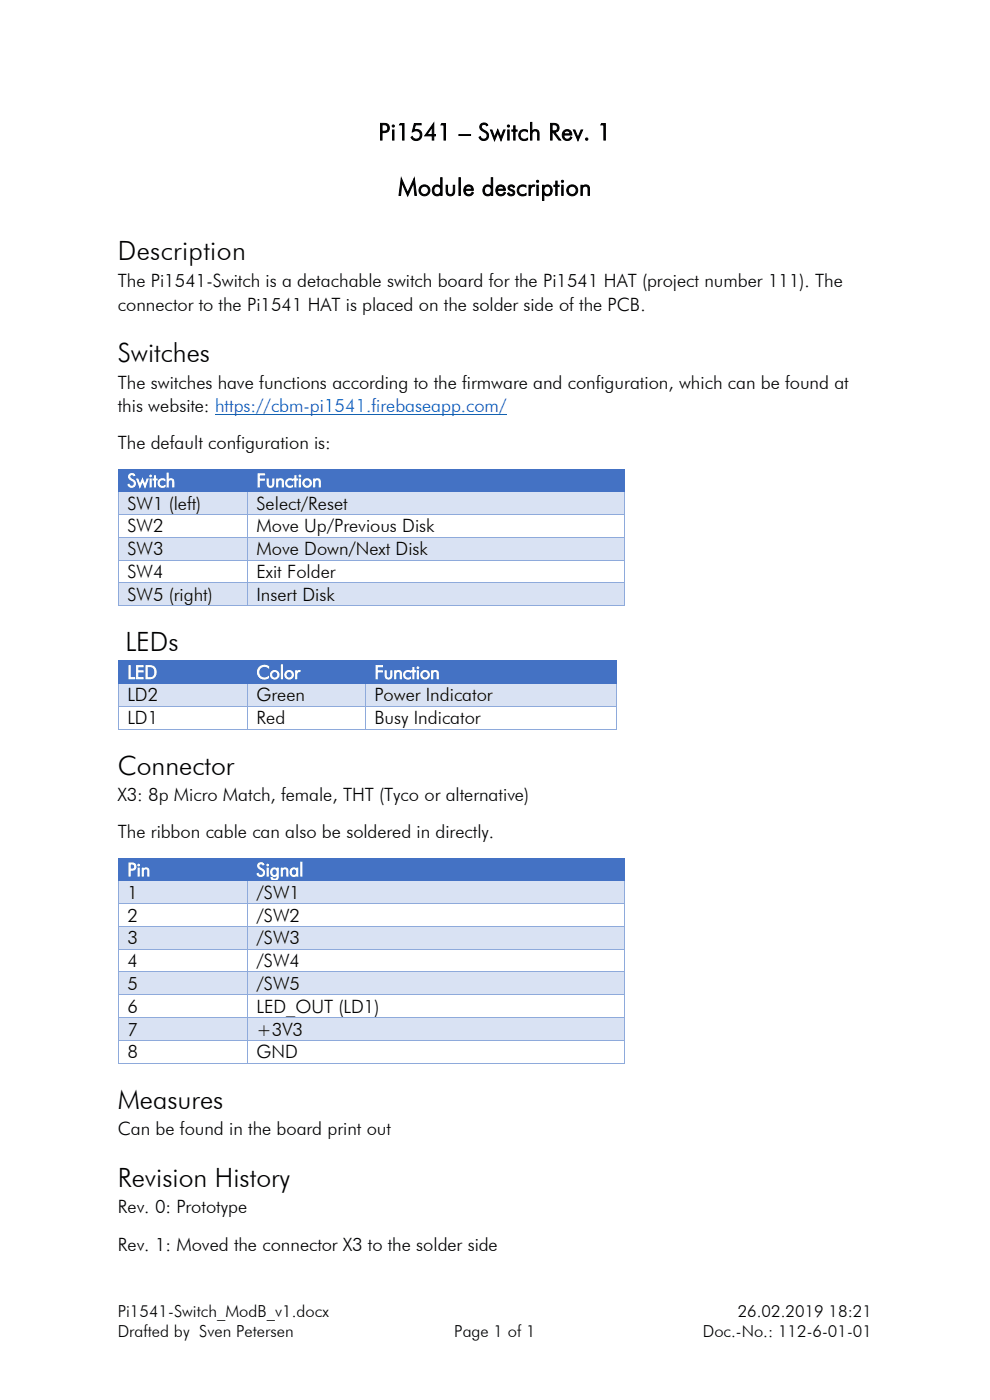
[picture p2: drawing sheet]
<svg xmlns="http://www.w3.org/2000/svg" width="210mm" height="297mm" viewBox="0 0 210 297" stroke-linecap="round" stroke-linejoin="round" font-family="sans-serif">
<defs><g id="words">
<g font-size="5.6">
<text x="25" y="55.3">Description</text>
<text x="25" y="76.8">Switches</text>
<text x="26.6" y="138.2">LEDs</text>
<text x="25" y="164.4">Connector</text>
<text x="25" y="235.3">Measures</text>
<text x="25" y="251.8">Revision History</text>
</g>
<g font-size="5">
<text x="80.3" y="29.7">Pi1541 – Switch Rev. 1</text>
<text x="84.4" y="41.5">Module description</text>
</g>
<g font-size="3.9">
<text x="25" y="60.8">The Pi1541-Switch is a detachable switch board for the Pi1541 HAT (project number 111). The</text>
<text x="25" y="65.9">connector to the Pi1541 HAT is placed on the solder side of the PCB.</text>
<text x="25" y="82.4">The switches have functions according to the firmware and configuration, which can be found at</text>
<text x="25" y="87.4">this website: https://cbm-pi1541.firebaseapp.com/</text>
<text x="25" y="95.3">The default configuration is:</text>
<text x="27" y="108.1">SW1 (left)</text>
<text x="27" y="113">SW2</text>
<text x="54.4" y="108.1">Select/Reset</text>
<text x="54.4" y="113">Move Up/Previous Disk</text>
<text x="27" y="117.8">SW3</text>
<text x="54.4" y="117.8">Move Down/Next Disk</text>
<text x="27" y="122.6">SW4</text>
<text x="54.4" y="122.6">Exit Folder</text>
<text x="27" y="127.4">SW5 (right)</text>
<text x="54.4" y="127.4">Insert Disk</text>
<text x="27" y="148.8">LD2</text>
<text x="54.4" y="148.8">Green</text>
<text x="79.4" y="148.8">Power Indicator</text>
<text x="27" y="153.6">LD1</text>
<text x="54.4" y="153.6">Red</text>
<text x="79.4" y="153.6">Busy Indicator</text>
<text x="25" y="170">X3: 8p Micro Match, female, THT (Tyco or alternative)</text>
<text x="25" y="177.9">The ribbon cable can also be soldered in directly.</text>
<text x="27" y="190.7">1</text>
<text x="54.4" y="190.7">/SW1</text>
<text x="27" y="195.5">2</text>
<text x="54.4" y="195.5">/SW2</text>
<text x="27" y="200.3">3</text>
<text x="54.4" y="200.3">/SW3</text>
<text x="27" y="205.2">4</text>
<text x="27" y="210">5</text>
<text x="54.4" y="205.2">/SW4</text>
<text x="54.4" y="210">/SW5</text>
<text x="27" y="214.8">6</text>
<text x="54.4" y="214.8">LED_OUT (LD1)</text>
<text x="27" y="219.7">7</text>
<text x="54.4" y="219.7">+3V3</text>
<text x="27" y="224.5">8</text>
<text x="54.4" y="224.5">GND</text>
<text x="25" y="240.9">Can be found in the board print out</text>
<text x="25" y="257.4">Rev. 0: Prototype</text>
<text x="25" y="265.3">Rev. 1: Moved the connector X3 to the solder side</text>
</g>
<g font-size="3.9" fill="#fff">
<text x="27" y="103.3">Switch</text>
<text x="54.4" y="103.3">Function</text>
<text x="27" y="144">LED</text>
<text x="54.4" y="144">Color</text>
<text x="79.4" y="144">Function</text>
<text x="27" y="185.9">Pin</text>
<text x="54.4" y="185.9">Signal</text>
</g>
<g font-size="3.5">
<text x="25" y="279.5">Pi1541-Switch_ModB_v1.docx</text>
<text x="156.5" y="279.5">26.02.2019 18:21</text>
<text x="25" y="283.7">Drafted by Sven Petersen</text>
<text x="96.4" y="283.7">Page 1 of 1</text>
<text x="149.1" y="283.7">Doc.-No.: 112-6-01-01</text>
</g>
</g></defs>
<path d="M45.6 87.9h61.9" fill="none" stroke="#0563c1" stroke-width=".21"/>
<g fill="#4472c4">
<path d="M25.2 99.6h27.3v4.6h-27.3z" fill-rule="evenodd"/>
<path d="M27 99.6h23.6v4.6h-23.6z" fill-rule="evenodd"/>
<path d="M52.5 99.6h79.9v4.6h-79.9z" fill-rule="evenodd"/>
<path d="M54.4 99.6h76.1v4.6h-76.1z" fill-rule="evenodd"/>
<path d="M25 99.4h.2v.2h-.2z" fill-rule="evenodd"/>
<path d="M25 99.4h.2v.2h-.2z" fill-rule="evenodd"/>
</g>
<path d="M25.2 99.5h27.3" fill="none" stroke="#4472c4" stroke-width=".21"/>
<path d="M52.5 99.4h.2v.2h-.2z" fill-rule="evenodd" fill="#4472c4"/>
<path d="M52.7 99.5h79.7" fill="none" stroke="#4472c4" stroke-width=".21"/>
<g fill="#4472c4">
<path d="M132.4 99.4h.1v.2h-.1z" fill-rule="evenodd"/>
<path d="M132.4 99.4h.1v.2h-.1z" fill-rule="evenodd"/>
</g>
<path d="M25.1 99.6v4.6M132.5 99.6v4.6" fill="none" stroke="#4472c4" stroke-width=".21"/>
<g fill="#d9e2f3">
<path d="M25.2 104.4h27.2v4.7h-27.2z" fill-rule="evenodd"/>
<path d="M27 104.4h23.6v4.7h-23.6z" fill-rule="evenodd"/>
<path d="M52.6 104.4h79.8v4.7h-79.8z" fill-rule="evenodd"/>
<path d="M54.4 104.4h76.1v4.7h-76.1z" fill-rule="evenodd"/>
</g>
<path d="M25 104.2h.2v.2h-.2z" fill-rule="evenodd" fill="#4472c4"/>
<path d="M25.2 104.3h27.2" fill="none" stroke="#4472c4" stroke-width=".21"/>
<g fill="#4472c4">
<path d="M52.4 104.2h.2v.2h-.2z" fill-rule="evenodd"/>
<path d="M52.6 104.2h.2v.2h-.2z" fill-rule="evenodd"/>
</g>
<path d="M52.8 104.3h79.6" fill="none" stroke="#4472c4" stroke-width=".21"/>
<path d="M132.4 104.2h.1v.2h-.1z" fill-rule="evenodd" fill="#4472c4"/>
<path d="M25.1 104.4v4.7M52.5 104.4v4.7M132.5 104.4v4.7" fill="none" stroke="#8eaadb" stroke-width=".21"/>
<path d="M25 109.1h.2v.1h-.2z" fill-rule="evenodd" fill="#8eaadb"/>
<path d="M25.2 109.2h27.2" fill="none" stroke="#8eaadb" stroke-width=".21"/>
<path d="M52.4 109.1h.2v.1h-.2z" fill-rule="evenodd" fill="#8eaadb"/>
<path d="M52.6 109.2h79.8" fill="none" stroke="#8eaadb" stroke-width=".21"/>
<path d="M132.4 109.1h.1v.1h-.1z" fill-rule="evenodd" fill="#8eaadb"/>
<path d="M25.1 109.2v4.7M52.5 109.2v4.7M132.5 109.2v4.7" fill="none" stroke="#8eaadb" stroke-width=".21"/>
<g fill="#d9e2f3">
<path d="M25.2 114.1h27.2v4.6h-27.2z" fill-rule="evenodd"/>
<path d="M27 114.1h23.6v4.6h-23.6z" fill-rule="evenodd"/>
<path d="M52.6 114.1h79.8v4.6h-79.8z" fill-rule="evenodd"/>
<path d="M54.4 114.1h76.1v4.6h-76.1z" fill-rule="evenodd"/>
</g>
<path d="M25 113.9h.2v.2h-.2z" fill-rule="evenodd" fill="#8eaadb"/>
<path d="M25.2 114h27.2" fill="none" stroke="#8eaadb" stroke-width=".21"/>
<path d="M52.4 113.9h.2v.2h-.2z" fill-rule="evenodd" fill="#8eaadb"/>
<path d="M52.6 114h79.8" fill="none" stroke="#8eaadb" stroke-width=".21"/>
<path d="M132.4 113.9h.1v.2h-.1z" fill-rule="evenodd" fill="#8eaadb"/>
<path d="M25.1 114.1v4.6M52.5 114.1v4.6M132.5 114.1v4.6" fill="none" stroke="#8eaadb" stroke-width=".21"/>
<path d="M25 118.7h.2v.2h-.2z" fill-rule="evenodd" fill="#8eaadb"/>
<path d="M25.2 118.8h27.2" fill="none" stroke="#8eaadb" stroke-width=".21"/>
<path d="M52.4 118.7h.2v.2h-.2z" fill-rule="evenodd" fill="#8eaadb"/>
<path d="M52.6 118.8h79.8" fill="none" stroke="#8eaadb" stroke-width=".21"/>
<path d="M132.4 118.7h.1v.2h-.1z" fill-rule="evenodd" fill="#8eaadb"/>
<path d="M25.1 118.9v4.6M52.5 118.9v4.6M132.5 118.9v4.6" fill="none" stroke="#8eaadb" stroke-width=".21"/>
<g fill="#d9e2f3">
<path d="M25.2 123.7h27.2v4.7h-27.2z" fill-rule="evenodd"/>
<path d="M27 123.7h23.6v4.7h-23.6z" fill-rule="evenodd"/>
<path d="M52.6 123.7h79.8v4.7h-79.8z" fill-rule="evenodd"/>
<path d="M54.4 123.7h76.1v4.7h-76.1z" fill-rule="evenodd"/>
</g>
<path d="M25 123.5h.2v.2h-.2z" fill-rule="evenodd" fill="#8eaadb"/>
<path d="M25.2 123.6h27.2" fill="none" stroke="#8eaadb" stroke-width=".21"/>
<path d="M52.4 123.5h.2v.2h-.2z" fill-rule="evenodd" fill="#8eaadb"/>
<path d="M52.6 123.6h79.8" fill="none" stroke="#8eaadb" stroke-width=".21"/>
<path d="M132.4 123.5h.1v.2h-.1z" fill-rule="evenodd" fill="#8eaadb"/>
<path d="M25.1 123.7v4.7" fill="none" stroke="#8eaadb" stroke-width=".21"/>
<g fill="#8eaadb">
<path d="M25 128.4h.2v.1h-.2z" fill-rule="evenodd"/>
<path d="M25 128.4h.2v.1h-.2z" fill-rule="evenodd"/>
</g>
<path d="M25.2 128.5h27.2M52.5 123.7v4.7" fill="none" stroke="#8eaadb" stroke-width=".21"/>
<path d="M52.4 128.4h.2v.1h-.2z" fill-rule="evenodd" fill="#8eaadb"/>
<path d="M52.6 128.5h79.8M132.5 123.7v4.7" fill="none" stroke="#8eaadb" stroke-width=".21"/>
<g fill="#8eaadb">
<path d="M132.4 128.4h.1v.1h-.1z" fill-rule="evenodd"/>
<path d="M132.4 128.4h.1v.1h-.1z" fill-rule="evenodd"/>
</g>
<g fill="#4472c4">
<path d="M25.2 140.3h27.3v4.6h-27.3z" fill-rule="evenodd"/>
<path d="M27 140.3h23.6v4.6h-23.6z" fill-rule="evenodd"/>
<path d="M52.5 140.3h25v4.6h-25z" fill-rule="evenodd"/>
<path d="M54.4 140.3h21.2v4.6h-21.2z" fill-rule="evenodd"/>
<path d="M77.5 140.3h53.3v4.6h-53.3z" fill-rule="evenodd"/>
<path d="M79.4 140.3h49.5v4.6h-49.5z" fill-rule="evenodd"/>
<path d="M25 140.1h.2v.2h-.2z" fill-rule="evenodd"/>
<path d="M25 140.1h.2v.2h-.2z" fill-rule="evenodd"/>
</g>
<path d="M25.2 140.2h27.3" fill="none" stroke="#4472c4" stroke-width=".21"/>
<path d="M52.5 140.1h.2v.2h-.2z" fill-rule="evenodd" fill="#4472c4"/>
<path d="M52.7 140.2h24.8" fill="none" stroke="#4472c4" stroke-width=".21"/>
<path d="M77.5 140.1h.2v.2h-.2z" fill-rule="evenodd" fill="#4472c4"/>
<path d="M77.7 140.2h53" fill="none" stroke="#4472c4" stroke-width=".21"/>
<g fill="#4472c4">
<path d="M130.7 140.1h.2v.2h-.2z" fill-rule="evenodd"/>
<path d="M130.7 140.1h.2v.2h-.2z" fill-rule="evenodd"/>
</g>
<path d="M25.1 140.3v4.6M130.8 140.3v4.6" fill="none" stroke="#4472c4" stroke-width=".21"/>
<g fill="#d9e2f3">
<path d="M25.2 145.1h27.2v4.7h-27.2z" fill-rule="evenodd"/>
<path d="M27 145.1h23.6v4.7h-23.6z" fill-rule="evenodd"/>
<path d="M52.6 145.1h24.8v4.7h-24.8z" fill-rule="evenodd"/>
<path d="M54.4 145.1h21.2v4.7h-21.2z" fill-rule="evenodd"/>
<path d="M77.6 145.1h53.2v4.7h-53.2z" fill-rule="evenodd"/>
<path d="M79.4 145.1h49.5v4.7h-49.5z" fill-rule="evenodd"/>
</g>
<path d="M25 144.9h.2v.2h-.2z" fill-rule="evenodd" fill="#4472c4"/>
<path d="M25.2 145h27.2" fill="none" stroke="#4472c4" stroke-width=".21"/>
<g fill="#4472c4">
<path d="M52.4 144.9h.2v.2h-.2z" fill-rule="evenodd"/>
<path d="M52.6 144.9h.2v.2h-.2z" fill-rule="evenodd"/>
</g>
<path d="M52.8 145h24.6" fill="none" stroke="#4472c4" stroke-width=".21"/>
<g fill="#4472c4">
<path d="M77.4 144.9h.2v.2h-.2z" fill-rule="evenodd"/>
<path d="M77.6 144.9h.1v.2h-.1z" fill-rule="evenodd"/>
</g>
<path d="M77.7 145h53" fill="none" stroke="#4472c4" stroke-width=".21"/>
<path d="M130.7 144.9h.2v.2h-.2z" fill-rule="evenodd" fill="#4472c4"/>
<path d="M25.1 145.1v4.7M52.5 145.1v4.7M77.5 145.1v4.7M130.8 145.1v4.7" fill="none" stroke="#8eaadb" stroke-width=".21"/>
<path d="M25 149.8h.2v.1h-.2z" fill-rule="evenodd" fill="#8eaadb"/>
<path d="M25.2 149.8h27.2" fill="none" stroke="#8eaadb" stroke-width=".21"/>
<path d="M52.4 149.8h.2v.1h-.2z" fill-rule="evenodd" fill="#8eaadb"/>
<path d="M52.6 149.8h24.8" fill="none" stroke="#8eaadb" stroke-width=".21"/>
<path d="M77.4 149.8h.2v.1h-.2z" fill-rule="evenodd" fill="#8eaadb"/>
<path d="M77.6 149.8h53.1" fill="none" stroke="#8eaadb" stroke-width=".21"/>
<path d="M130.7 149.8h.2v.1h-.2z" fill-rule="evenodd" fill="#8eaadb"/>
<path d="M25.1 149.9v4.7" fill="none" stroke="#8eaadb" stroke-width=".21"/>
<g fill="#8eaadb">
<path d="M25 154.6h.2v.1h-.2z" fill-rule="evenodd"/>
<path d="M25 154.6h.2v.1h-.2z" fill-rule="evenodd"/>
</g>
<path d="M25.2 154.7h27.2M52.5 149.9v4.7" fill="none" stroke="#8eaadb" stroke-width=".21"/>
<path d="M52.4 154.6h.2v.1h-.2z" fill-rule="evenodd" fill="#8eaadb"/>
<path d="M52.6 154.7h24.8M77.5 149.9v4.7" fill="none" stroke="#8eaadb" stroke-width=".21"/>
<path d="M77.4 154.6h.2v.1h-.2z" fill-rule="evenodd" fill="#8eaadb"/>
<path d="M77.6 154.7h53.1M130.8 149.9v4.7" fill="none" stroke="#8eaadb" stroke-width=".21"/>
<g fill="#8eaadb">
<path d="M130.7 154.6h.2v.1h-.2z" fill-rule="evenodd"/>
<path d="M130.7 154.6h.2v.1h-.2z" fill-rule="evenodd"/>
</g>
<g fill="#4472c4">
<path d="M25.2 182.1h27.3v4.7h-27.3z" fill-rule="evenodd"/>
<path d="M27 182.1h23.6v4.7h-23.6z" fill-rule="evenodd"/>
<path d="M52.5 182.1h79.9v4.7h-79.9z" fill-rule="evenodd"/>
<path d="M54.4 182.1h76.1v4.7h-76.1z" fill-rule="evenodd"/>
<path d="M25 182h.2v.1h-.2z" fill-rule="evenodd"/>
<path d="M25 182h.2v.1h-.2z" fill-rule="evenodd"/>
</g>
<path d="M25.2 182.1h27.3" fill="none" stroke="#4472c4" stroke-width=".21"/>
<path d="M52.5 182h.2v.1h-.2z" fill-rule="evenodd" fill="#4472c4"/>
<path d="M52.7 182.1h79.7" fill="none" stroke="#4472c4" stroke-width=".21"/>
<g fill="#4472c4">
<path d="M132.4 182h.1v.1h-.1z" fill-rule="evenodd"/>
<path d="M132.4 182h.1v.1h-.1z" fill-rule="evenodd"/>
</g>
<path d="M25.1 182.1v4.7M132.5 182.1v4.7" fill="none" stroke="#4472c4" stroke-width=".21"/>
<g fill="#d9e2f3">
<path d="M25.2 187h27.2v4.6h-27.2z" fill-rule="evenodd"/>
<path d="M27 187h23.6v4.6h-23.6z" fill-rule="evenodd"/>
<path d="M52.6 187h79.8v4.6h-79.8z" fill-rule="evenodd"/>
<path d="M54.4 187h76.1v4.6h-76.1z" fill-rule="evenodd"/>
</g>
<path d="M25 186.8h.2v.2h-.2z" fill-rule="evenodd" fill="#4472c4"/>
<path d="M25.2 186.9h27.2" fill="none" stroke="#4472c4" stroke-width=".21"/>
<g fill="#4472c4">
<path d="M52.4 186.8h.2v.2h-.2z" fill-rule="evenodd"/>
<path d="M52.6 186.8h.2v.2h-.2z" fill-rule="evenodd"/>
</g>
<path d="M52.8 186.9h79.6" fill="none" stroke="#4472c4" stroke-width=".21"/>
<path d="M132.4 186.8h.1v.2h-.1z" fill-rule="evenodd" fill="#4472c4"/>
<path d="M25.1 187v4.6M52.5 187v4.6M132.5 187v4.6" fill="none" stroke="#8eaadb" stroke-width=".21"/>
<path d="M25 191.6h.2v.2h-.2z" fill-rule="evenodd" fill="#8eaadb"/>
<path d="M25.2 191.7h27.2" fill="none" stroke="#8eaadb" stroke-width=".21"/>
<path d="M52.4 191.6h.2v.2h-.2z" fill-rule="evenodd" fill="#8eaadb"/>
<path d="M52.6 191.7h79.8" fill="none" stroke="#8eaadb" stroke-width=".21"/>
<path d="M132.4 191.6h.1v.2h-.1z" fill-rule="evenodd" fill="#8eaadb"/>
<path d="M25.1 191.8v4.7M52.5 191.8v4.7M132.5 191.8v4.7" fill="none" stroke="#8eaadb" stroke-width=".21"/>
<g fill="#d9e2f3">
<path d="M25.2 196.6h27.2v4.7h-27.2z" fill-rule="evenodd"/>
<path d="M27 196.6h23.6v4.7h-23.6z" fill-rule="evenodd"/>
<path d="M52.6 196.6h79.8v4.7h-79.8z" fill-rule="evenodd"/>
<path d="M54.4 196.6h76.1v4.7h-76.1z" fill-rule="evenodd"/>
</g>
<path d="M25 196.5h.2v.1h-.2z" fill-rule="evenodd" fill="#8eaadb"/>
<path d="M25.2 196.5h27.2" fill="none" stroke="#8eaadb" stroke-width=".21"/>
<path d="M52.4 196.5h.2v.1h-.2z" fill-rule="evenodd" fill="#8eaadb"/>
<path d="M52.6 196.5h79.8" fill="none" stroke="#8eaadb" stroke-width=".21"/>
<path d="M132.4 196.5h.1v.1h-.1z" fill-rule="evenodd" fill="#8eaadb"/>
<path d="M25.1 196.6v4.7M52.5 196.6v4.7M132.5 196.6v4.7" fill="none" stroke="#8eaadb" stroke-width=".21"/>
<path d="M25 201.3h.2v.1h-.2z" fill-rule="evenodd" fill="#8eaadb"/>
<path d="M25.2 201.4h27.2" fill="none" stroke="#8eaadb" stroke-width=".21"/>
<path d="M52.4 201.3h.2v.1h-.2z" fill-rule="evenodd" fill="#8eaadb"/>
<path d="M52.6 201.4h79.8" fill="none" stroke="#8eaadb" stroke-width=".21"/>
<path d="M132.4 201.3h.1v.1h-.1z" fill-rule="evenodd" fill="#8eaadb"/>
<path d="M25.1 201.4v4.7M52.5 201.4v4.7M132.5 201.4v4.7" fill="none" stroke="#8eaadb" stroke-width=".21"/>
<g fill="#d9e2f3">
<path d="M25.2 206.3h27.2v4.6h-27.2z" fill-rule="evenodd"/>
<path d="M27 206.3h23.6v4.6h-23.6z" fill-rule="evenodd"/>
<path d="M52.6 206.3h79.8v4.6h-79.8z" fill-rule="evenodd"/>
<path d="M54.4 206.3h76.1v4.6h-76.1z" fill-rule="evenodd"/>
</g>
<path d="M25 206.1h.2v.2h-.2z" fill-rule="evenodd" fill="#8eaadb"/>
<path d="M25.2 206.2h27.2" fill="none" stroke="#8eaadb" stroke-width=".21"/>
<path d="M52.4 206.1h.2v.2h-.2z" fill-rule="evenodd" fill="#8eaadb"/>
<path d="M52.6 206.2h79.8" fill="none" stroke="#8eaadb" stroke-width=".21"/>
<path d="M132.4 206.1h.1v.2h-.1z" fill-rule="evenodd" fill="#8eaadb"/>
<path d="M25.1 206.3v4.6M52.5 206.3v4.6M132.5 206.3v4.6" fill="none" stroke="#8eaadb" stroke-width=".21"/>
<path d="M25 210.9h.2v.2h-.2z" fill-rule="evenodd" fill="#8eaadb"/>
<path d="M25.2 211h27.2" fill="none" stroke="#8eaadb" stroke-width=".21"/>
<path d="M52.4 210.9h.2v.2h-.2z" fill-rule="evenodd" fill="#8eaadb"/>
<path d="M52.6 211h79.8" fill="none" stroke="#8eaadb" stroke-width=".21"/>
<path d="M132.4 210.9h.1v.2h-.1z" fill-rule="evenodd" fill="#8eaadb"/>
<path d="M25.1 211.1v4.7M52.5 211.1v4.7M132.5 211.1v4.7" fill="none" stroke="#8eaadb" stroke-width=".21"/>
<g fill="#d9e2f3">
<path d="M25.2 216h27.2v4.6h-27.2z" fill-rule="evenodd"/>
<path d="M27 216h23.6v4.6h-23.6z" fill-rule="evenodd"/>
<path d="M52.6 216h79.8v4.6h-79.8z" fill-rule="evenodd"/>
<path d="M54.4 216h76.1v4.6h-76.1z" fill-rule="evenodd"/>
</g>
<path d="M25 215.8h.2v.1h-.2z" fill-rule="evenodd" fill="#8eaadb"/>
<path d="M25.2 215.8h27.2" fill="none" stroke="#8eaadb" stroke-width=".21"/>
<path d="M52.4 215.8h.2v.1h-.2z" fill-rule="evenodd" fill="#8eaadb"/>
<path d="M52.6 215.8h79.8" fill="none" stroke="#8eaadb" stroke-width=".21"/>
<path d="M132.4 215.8h.1v.1h-.1z" fill-rule="evenodd" fill="#8eaadb"/>
<path d="M25.1 215.9v4.7M52.5 215.9v4.7M132.5 215.9v4.7" fill="none" stroke="#8eaadb" stroke-width=".21"/>
<path d="M25 220.6h.2v.2h-.2z" fill-rule="evenodd" fill="#8eaadb"/>
<path d="M25.2 220.7h27.2" fill="none" stroke="#8eaadb" stroke-width=".21"/>
<path d="M52.4 220.6h.2v.2h-.2z" fill-rule="evenodd" fill="#8eaadb"/>
<path d="M52.6 220.7h79.8" fill="none" stroke="#8eaadb" stroke-width=".21"/>
<path d="M132.4 220.6h.1v.2h-.1z" fill-rule="evenodd" fill="#8eaadb"/>
<path d="M25.1 220.8v4.7" fill="none" stroke="#8eaadb" stroke-width=".21"/>
<g fill="#8eaadb">
<path d="M25 225.5h.2v.1h-.2z" fill-rule="evenodd"/>
<path d="M25 225.5h.2v.1h-.2z" fill-rule="evenodd"/>
</g>
<path d="M25.2 225.5h27.2M52.5 220.8v4.7" fill="none" stroke="#8eaadb" stroke-width=".21"/>
<path d="M52.4 225.5h.2v.1h-.2z" fill-rule="evenodd" fill="#8eaadb"/>
<path d="M52.6 225.5h79.8M132.5 220.8v4.7" fill="none" stroke="#8eaadb" stroke-width=".21"/>
<g fill="#8eaadb">
<path d="M132.4 225.5h.1v.1h-.1z" fill-rule="evenodd"/>
<path d="M132.4 225.5h.1v.1h-.1z" fill-rule="evenodd"/>
</g>
<use href="#words"/>
</svg>
